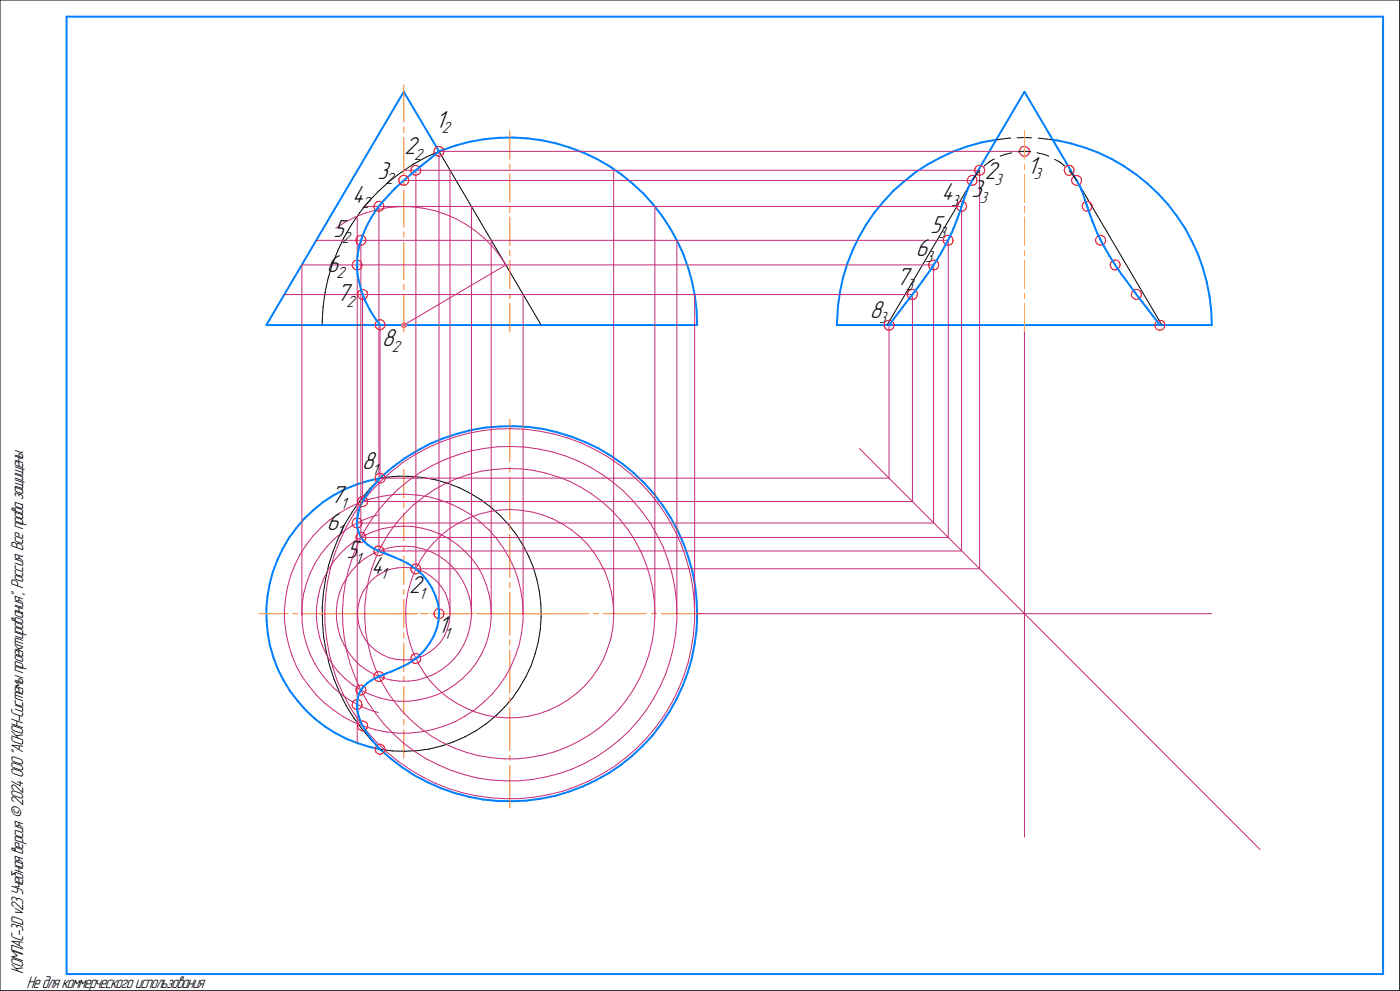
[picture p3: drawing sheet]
<svg xmlns="http://www.w3.org/2000/svg" width="420mm" height="297mm" viewBox="0 0 420 297" stroke-linecap="round" stroke-linejoin="round" font-family="sans-serif">
<defs><g id="words">
<g font-size="7.8">
<text x="130.7" y="38.3">1</text>
<text x="121.4" y="46.2">2</text>
<text x="113.2" y="53.5">3</text>
<text x="295.6" y="53.6">2</text>
<text x="308.4" y="52.1">1</text>
<text x="291.5" y="59">3</text>
<text x="105.7" y="60.7">4</text>
<text x="282.5" y="60.1">4</text>
<text x="100.1" y="71.1">5</text>
<text x="279.2" y="69.7">5</text>
<text x="274.9" y="76.9">6</text>
<text x="98.1" y="81.7">6</text>
<text x="269" y="85.3">7</text>
<text x="101.1" y="90.2">7</text>
<text x="261" y="95.2">8</text>
<text x="114.7" y="103.9">8</text>
<text x="108.7" y="140.7">8</text>
<text x="99.3" y="150.9">7</text>
<text x="98.1" y="159">6</text>
<text x="104.1" y="167.2">5</text>
<text x="111.3" y="172">4</text>
<text x="122.8" y="177.8">2</text>
<text x="131.4" y="189.9">1</text>
</g>
<g font-size="5.4">
<text x="7" y="292" transform="rotate(-90 7 292)">КОМПАС-3Dv23Учебнаяверсия©2024ООО&quot;АСКОН-Системыпроектирования&quot;, Россия. Всеправазащищены.</text>
<text x="8" y="296.3">Недлякоммерческогоиспользования</text>
</g>
<g font-size="5.1">
<text x="132.5" y="40">2</text>
<text x="124.3" y="47.9">2</text>
<text x="310.2" y="53.8">3</text>
<text x="115.7" y="55.3">2</text>
<text x="298.5" y="55.3">3</text>
<text x="108.6" y="62.5">2</text>
<text x="285.4" y="61.8">3</text>
<text x="294" y="60.8">3</text>
<text x="281.7" y="71.5">3</text>
<text x="102.6" y="72.9">2</text>
<text x="101" y="83.4">2</text>
<text x="277.7" y="78.6">3</text>
<text x="271.9" y="87">3</text>
<text x="104" y="91.9">2</text>
<text x="263.9" y="96.9">3</text>
<text x="117.6" y="105.6">2</text>
<text x="111.6" y="142.4">1</text>
<text x="102.2" y="152.6">1</text>
<text x="101" y="160.7">1</text>
<text x="106.5" y="169">1</text>
<text x="114.2" y="173.7">1</text>
<text x="125.7" y="179.6">1</text>
<text x="133.2" y="191.6">1</text>
</g>
</g></defs>
<g fill="none" stroke="#0080ff" stroke-width=".59">
<path d="M20 5v287zM20 5h395zM415 5v287zM121.2 27.5l10.5 17.9zM121.2 27.5l-41.3 70zM307.4 27.5l15.7 26.6zM307.4 27.5l-15.6 26.6zM115.3 59.9l-.8 1zM118.4 56.6l2.9-2.7zM118.4 56.6l-3.1 3.3zM121.3 53.9l2.1-1.7zM123.4 52.2l1.3-1.1z"/>
<path d="M124.7 51.1l.9-.7zM125.6 50.4l.6-.5zM126.2 49.9l.5-.5zM126.7 49.4l.5-.3zM127.2 49.1l.7-.6zM127.9 48.5l1.3-1zM129.2 47.5l2.5-2.1zM131.7 45.4l1-.4zM132.7 45l4.1-1.4zM136.8 43.6l4.2-1.1zM141 42.5l4.3-.8zM145.3 41.7l4.4-.4z"/>
<path d="M149.7 41.3l4.3-.1zM154 41.2l4.3 .3zM158.3 41.5l4.4 .6zM162.7 42.1l4.3 .9zM167 43l4.1 1.3zM171.1 44.3l4.1 1.5zM175.2 45.8l4 1.9zM179.2 47.7l3.8 2.2zM183 49.9l3.5 2.4zM186.5 52.3l3.4 2.8zM189.9 55.1l3.2 3zM193.1 58.1l2.9 3.2z"/>
<path d="M268.1 57.1l3.3-2.8zM268.1 57.1l-2.9 3.3zM271.4 54.3l3.4-2.7zM274.8 51.6l3.8-2.4zM278.6 49.2l3.8-2zM282.4 47.2l3.9-1.9zM286.3 45.3l4.1-1.4zM289.4 59.4l-.3 .6zM289.8 58.3l-.4 1.1zM290.4 43.9l4.2-1.2zM290.4 56.6l-.6 1.7zM291 55.5l-.6 1.1z"/>
<path d="M291 55.5h.1M291.1 55.2l-.1 .2zM291.3 54.9l-.2 .3zM291.7 54.2l-.4 .7zM291.7 54.2h.1M294.6 42.7l4.4-.8zM315.9 41.9l1.3 .2zM317.2 42.1l4.2 .9zM321.4 43l4.2 1.3zM323.1 54.1l.7 1.4zM323.8 55.5h.1M323.9 55.6l.1 .2z"/>
<path d="M324 55.8l.2 .3zM324.2 56.1l.2 .7zM324.4 56.8l.6 1.4zM325 58.2l.5 1.7zM325.5 59.9l.4 .8zM325.6 44.3l4.1 1.5zM329.7 45.8l3.9 1.9zM333.6 47.7l3.8 2.2zM337.4 49.9l3.6 2.4zM341 52.3l3.4 2.8zM344.4 55.1l3.2 3zM347.6 58.1l2.9 3.2z"/>
<path d="M107.2 79.7v.4zM107.3 76.8l-.1 2.9zM107.8 73.8l-.5 3zM108.3 72.2l-.5 1.6zM108.5 71.5l-.2 .7zM108.6 71l-.1 .5zM108.7 70.9l-.1 .1zM109.8 68.2l-1.1 2.7zM111.4 65.2l-1.6 3zM112.9 62.8l-1.5 2.4zM113.8 61.7l-.9 1.1zM114.2 61.2l-.4 .5z"/>
<path d="M114.5 60.9l-.3 .3zM196 61.3l2.7 3.5zM198.7 64.8l2.4 3.6zM201.1 68.4l2.1 3.8zM203.2 72.2l1.9 4zM205.1 76.2l1.4 4.1zM254.3 79.1l-1.3 4.1zM255.9 75l-1.6 4.1zM257.7 71.1l-1.8 3.9zM259.9 67.3l-2.2 3.8zM262.4 63.8l-2.5 3.5zM265.2 60.4l-2.8 3.4z"/>
<path d="M280 79.8l-.2 .2zM280.3 79.2l-.3 .6zM281 78.1l-.7 1.1zM282.4 75.9l-1.4 2.2zM284.7 71.5l-2.3 4.4zM284.9 71.2l-.2 .3zM285 71l-.1 .2zM285.2 70.7l-.2 .3zM285.5 70l-.3 .7zM286.1 68.6l-.6 1.4zM287.3 65.6l-1.2 3zM288.4 62.6l-1.1 3z"/>
<path d="M288.4 62.4v.2zM288.5 62.1l-.1 .3zM288.6 61.6l-.1 .5zM288.7 61.5l-.1 .1zM288.7 61.3v.2zM288.7 61.3h.1M288.8 61v.2zM288.9 60.9l-.1 .1zM289 60.5l-.1 .4zM289.1 60l-.1 .5zM325.9 60.7l.1 .4zM326 61.1l.1 .2z"/>
<path d="M326.1 61.3h.1M326.1 61.4v.2zM326.1 61.6h.1M326.1 61.6l.1 .3zM326.2 61.9l.2 .3zM326.4 62.2l.2 .5zM326.6 62.7h.1M326.6 62.8v.3zM326.6 63.1l.2 .5zM326.8 63.6l.4 .9zM327.2 64.5l.6 1.9zM327.8 66.4l1.6 3.7z"/>
<path d="M329.4 70.1l.6 1.3zM330 71.4l.1 .2zM330.1 71.6l.2 .4zM330.3 72l.3 .6zM330.6 72.6l.8 1.4zM331.4 74l1.5 2.7zM332.9 76.7l2.3 3.6zM350.5 61.3l2.6 3.5zM353.1 64.8l2.5 3.6zM355.6 68.4l2 3.8zM357.6 72.2l1.9 4zM359.5 76.2l1.4 4.1z"/>
<path d="M79.9 97.5h82.5zM107.2 80.1v.3zM107.2 80.4v.5zM107.2 80.9l.1 1.2zM107.3 82.1l.4 2.2zM107.7 84.3l.8 2.9zM108.5 87.2l1.1 2.9zM109.6 90.1l1.4 2.9zM111 93l1.8 2.8zM112.8 95.8l1.2 1.6zM162.4 97.5h46.8zM206.5 80.3l1.2 4.2z"/>
<path d="M207.7 84.5l.8 4.3zM208.5 88.8l.5 4.3zM209 93.1l.2 4.4zM251.1 97.5h112.5zM251.2 96.2l-.1 1.3zM251.5 91.9l-.3 4.3zM252.1 87.5l-.6 4.4zM253 83.2l-.9 4.3zM269.5 93.9l-2.7 3.6zM270.8 92.1l-1.3 1.8zM271.5 91.2l-.7 .9zM271.9 90.8l-.4 .4z"/>
<path d="M272.7 89.7l-.8 1.1zM273.2 89.1l-.5 .6zM274 88.1l-.8 1zM275.1 86.6l-1.1 1.5zM276.7 84.4l-1.6 2.2zM279.1 81l-2.4 3.4zM279.8 80l-.7 1zM335.2 80.3l.2 .2zM335.4 80.5l.3 .5zM335.7 81l.8 1.1zM336.5 82.1l1.5 2.1zM338 84.2l2.5 3.4z"/>
<path d="M340.5 87.6l1.3 1.7zM341.8 89.3l.7 .9zM342.5 90.2l.3 .4zM342.8 90.6l.8 1zM343.6 91.6l.5 .6zM344.1 92.2l.7 .9zM344.8 93.1l1.1 1.5zM345.9 94.6l1.7 2.2zM347.6 96.8l.5 .7zM360.9 80.3l1.2 4.2zM362.1 84.5l.9 4.3zM363 88.8l.5 4.3z"/>
<path d="M363.5 93.1l.1 4.4zM121.4 137.4l3.7-2.3zM125.1 135.1l3.8-2zM128.9 133.1l4.1-1.7zM133 131.4l4.2-1.4zM137.2 130l4.2-1.1zM141.4 128.9l4.2-.7zM145.6 128.2l4.4-.4zM150 127.8h4.3zM154.3 127.8l4.4 .2zM158.7 128l4.4 .6zM163.1 128.6l4.2 1z"/>
<path d="M167.3 129.6l4.1 1.3zM171.4 130.9l4.1 1.6zM175.5 132.5l4 1.9zM179.5 134.4l3.7 2.2zM183.2 136.6l3.7 2.5zM186.9 139.1l3.3 2.7zM88.9 158.3l-2.2 3zM91.4 155.4l2.7-2.5zM91.4 155.4l-2.5 2.9zM94.1 152.9l2.8-2.4zM96.9 150.5l3.2-2zM100.1 148.5l3.3-1.8z"/>
<path d="M103.4 146.7l3.4-1.4zM106.8 145.3l3.6-1.1zM107.2 156.1v.2zM107.2 156.3v.4zM107.2 156.7v.9zM107.2 157.6l.3 1.7zM107.3 155l-.1 1.1zM107.5 159.3l.7 1.6zM107.7 153l-.4 2zM108.6 150.7l-.9 2.3zM110.1 148.3l-1.5 2.4zM110.4 144.2l3.6-.9z"/>
<path d="M111.3 146.5l-1.2 1.8zM112.6 145l-1.3 1.5zM114 143.3l.6-.5zM114 143.3l-1.4 1.7zM114.6 142.8l3.3-2.8zM117.9 140l3.5-2.6zM190.2 141.8l3.2 3.1zM193.4 144.9l2.9 3.2zM196.3 148.1l2.6 3.5zM198.9 151.6l2.4 3.6zM201.3 155.2l2.1 3.9zM203.4 159.1l1.7 4z"/>
<path d="M80.3 178.7l-.4 3.8zM80.9 175l-.6 3.7zM81.9 171.4l-1 3.6zM83.2 167.9l-1.3 3.5zM84.8 164.5l-1.6 3.4zM86.7 161.3l-1.9 3.2zM108.2 160.9l.6 .9zM108.8 161.8h.1M108.9 161.9l.2 .2zM109.1 162.1l.3 .4zM109.4 162.5l.8 .7zM110.2 163.2l1.6 1.1z"/>
<path d="M111.8 164.3l1.7 .8zM113.5 165.1l1 .4zM114.5 165.5l.6 .2zM115.1 165.7l.5 .2zM115.6 165.9h.1M115.7 165.9l.1 .1zM115.8 166l.4 .2zM116.2 166.2l.9 .3zM117.1 166.5l1.4 .6zM118.5 167.1l1.8 .8zM120.3 167.9l2.2 1.1zM122.5 169l2.3 1.6z"/>
<path d="M124.8 170.6l.8 .6zM125.6 171.2l.2 .2zM125.8 171.4l.4 .4zM126.2 171.8l.7 .7zM126.9 172.5l1.4 1.7zM128.3 174.2l1.3 2.1zM129.6 176.3l1 2.3zM130.6 178.6l.8 2.2zM205.1 163.1l1.5 4zM206.6 167.1l1.2 4.3zM207.8 171.4l.8 4.3zM208.6 175.7l.4 4.3z"/>
<path d="M79.9 182.5l.1 3.7zM80 186.2l.3 3.7zM80.3 189.9l.7 3.6zM81 193.5l1 3.6zM82 197.1l1.4 3.6zM122.3 199.1l1.7-1.1zM124 198l.8-.6zM124.8 197.4l.4-.3zM125.4 196.9l-.2 .2zM125.7 196.6l-.3 .3zM127.5 194.8l-1.8 1.8zM128.9 192.8l-1.4 2z"/>
<path d="M130.2 190.6l-1.3 2.2zM131.1 188.4l-.9 2.2zM131.4 180.8l.3 2.3zM131.6 186.2l-.5 2.2zM131.7 185l-.1 1.2zM131.7 183.1v1zM131.7 184.1v.3zM131.7 184.4v.6zM207.6 197.4l-1.2 4.1zM208.4 193l-.8 4.4zM209 188.7l-.6 4.3zM209 180l.2 4.3z"/>
<path d="M209.2 184.3l-.2 4.4zM83.4 200.7l1.7 3.3zM85.1 204l1.9 3.2zM87 207.2l2.3 2.9zM89.3 210.1l2.5 2.8zM91.8 212.9l2.7 2.6zM94.5 215.5l3 2.3zM97.5 217.8l3.2 2zM100.7 219.8l3.3 1.7zM107.2 211.6v.5zM107.2 212.1v.2zM107.2 212.3v.4z"/>
<path d="M107.2 212.7l.2 .8zM107.3 209.7l-.1 1.9zM107.4 213.5l.4 1.6zM107.7 208.1l-.4 1.6zM107.8 215.1l.7 2.1zM108.2 207.1l-.5 1zM108.5 206.7l-.3 .4zM108.5 217.2l1.3 2.1zM108.6 206.4l-.1 .3zM108.7 206.3h.1M108.9 206.1l-.2 .2zM109.8 219.3l1.6 2.3z"/>
<path d="M110.1 204.9l1.6-1.1zM110.1 204.9l-1.2 1.2zM111.7 203.8l1.2-.6zM112.9 203.2l.9-.4zM113.8 202.8l.6-.3zM114.4 202.5l.5-.1zM114.9 202.4l.3-.2zM115.2 202.2l.3-.1zM115.5 202.1l.5-.3zM116 201.8l1.6-.5zM117.6 201.3l2.1-1zM119.7 200.3l2.6-1.2z"/>
<path d="M198.5 217l-2.7 3.5zM200.9 213.4l-2.4 3.6zM203 209.5l-2.1 3.9zM204.9 205.6l-1.9 3.9zM206.4 201.5l-1.5 4.1zM104 221.5l3.4 1.3zM107.4 222.8l3.6 1.1zM111 223.9l3 .7zM111.4 221.6l1.4 1.6zM112.8 223.2l1.2 1.4zM114 224.6l3.3 2.9zM117.3 227.5l3.5 2.6z"/>
<path d="M120.8 230.1l3.7 2.4zM124.5 232.5l3.9 2zM128.4 234.5l3.9 1.8zM132.3 236.3l4.1 1.4zM136.4 237.7l4.2 1.1zM140.6 238.8l4.3 .9zM144.9 239.7l4.4 .4zM162.3 239.4l4.3-.8zM166.6 238.6l4.2-1.3zM170.8 237.3l4-1.5zM174.8 235.8l4-1.9zM178.8 233.9l3.8-2.1z"/>
<path d="M182.6 231.8l3.7-2.4zM186.3 229.4l3.4-2.7zM189.7 226.7l3.2-3.1zM195.8 220.5l-2.9 3.1zM149.3 240.1l4.4 .1zM153.7 240.2l4.3-.2zM158 240l4.3-.6zM20 292h395z"/>
</g>
<g fill="none" stroke="#000" stroke-width=".3">
<path d="M0 0v297zM0 0h420zM420 0v297zM113.6 57.3l3.2-2.9zM113.6 57.3l-3 3.2zM116.8 54.4l3.5-2.7zM120.3 51.7l3.7-2.4zM124 49.3l3.8-2.1zM127.8 47.2l3.9-1.8zM131.7 45.4l30.7 52.1zM291.8 54.1l-25.6 43.4zM293.2 52l-1.4 2.1z"/>
<path d="M293.2 52l.8-.8zM295.3 49.8l1.5-1.2zM296.8 48.6l.1-.1zM296.9 48.5l.4-.2zM297.3 48.3l.6-.4zM297.9 47.9l.5-.2zM299 41.9l3.9-.5zM300.1 46.8l1.4-.5zM301.5 46.3l2.1-.5zM302.9 41.4h.4zM305.2 41.3l2-.1zM305.6 45.6l1-.2z"/>
<path d="M306.6 45.4h.9zM307.2 41.2l2.3 .1zM307.5 45.4h.3zM307.8 45.4h.4zM308.2 45.4l.9 .1zM309.1 45.5h.2zM311.2 45.8l2.2 .5zM311.6 41.4l4.3 .5zM313.4 46.3l1.3 .5zM316.5 47.8l1.4 .7zM317.9 48.5l.3 .2zM318.2 48.7l.1 .2z"/>
<path d="M318.3 48.9l.3 .1zM318.6 49l.6 .5zM319.2 49.5l.3 .3zM320.9 51.2l1 1.1zM321.9 52.3l1.2 1.8zM323.1 54.1l25.6 43.4zM99.7 79.2l-1.2 4.2zM101.3 75.2l-1.6 4zM103.2 71.2l-1.9 4zM105.4 67.5l-2.2 3.7zM107.9 63.8l-2.5 3.7zM110.6 60.5l-2.7 3.3z"/>
<path d="M96.7 96.4v1.1zM96.9 92l-.2 4.4zM97.5 87.7l-.6 4.3zM98.5 83.4l-1 4.3zM103.5 157.1l-1.9 4zM105.7 153.4l-2.2 3.7zM108.2 149.9l-2.5 3.5zM111 146.5l-2.8 3.4zM114 143.3l-3 3.2zM114 143.3l1.9-.2zM115.9 143.1l3.7-.4zM119.6 142.7l3.8 .1z"/>
<path d="M123.4 142.8l3.7 .4zM127.1 143.2l3.6 .6zM130.7 143.8l3.7 1.1zM134.4 144.9l3.4 1.3zM137.8 146.2l3.3 1.7zM141.1 147.9l3.3 2zM144.4 149.9l2.9 2.2zM147.3 152.1l2.8 2.5zM150.1 154.6l2.6 2.7zM152.7 157.3l2.2 3zM97 177.9l-.3 4.3zM97.7 173.6l-.7 4.3z"/>
<path d="M98.6 169.3l-.9 4.3zM100 165.2l-1.4 4.1zM101.6 161.1l-1.6 4.1zM154.9 160.3l2.1 3.2zM157 163.5l1.7 3.3zM158.7 166.8l1.4 3.5zM160.1 170.3l1 3.5zM161.1 173.8l.8 3.7zM161.9 177.5l.4 3.7zM96.7 182.2l.1 4.4zM96.8 186.6l.3 4.3zM97.1 190.9l.8 4.3z"/>
<path d="M97.9 195.2l1 4.3zM98.9 199.5l1.3 4.1zM159.4 199.5l-1.6 3.4zM160.6 195.9l-1.2 3.6zM161.5 192.4l-.9 3.5zM162.1 188.6l-.6 3.8zM162.3 181.2l.1 3.7zM162.4 184.9l-.3 3.7zM100.2 203.6l1.7 4.1zM101.9 207.7l2 3.9zM103.9 211.6l2.3 3.6zM106.2 215.2l2.6 3.6z"/>
<path d="M108.8 218.8l2.8 3.3zM142.7 219.1l3.2-2.1zM145.9 217l2.9-2.4zM148.8 214.6l2.6-2.6zM153.8 209.2l-2.4 2.8zM156 206.1l-2.2 3.1zM157.8 202.9l-1.8 3.2zM111.6 222.1l2.4 2.5zM114 224.6l3.8 .5zM117.8 225.1l3.7 .1zM121.5 225.2l3.7-.2zM125.2 225l3.7-.5z"/>
<path d="M128.9 224.5l3.7-.9zM132.6 223.6l3.5-1.2zM136.1 222.4l3.4-1.5zM139.5 220.9l3.2-1.8zM0 297h420z"/>
</g>
<g fill="none" stroke="#ff8000" stroke-width=".3">
<path d="M121.2 38.1v1.6zM121.2 25.5v11.1zM153 39.2v8.5zM307.4 39.2v8.5zM121.2 56.9v11.2zM121.2 53.8v1.7zM121.2 41.2v11.1zM153 49.2v1.5zM153 52.2v8.4zM307.4 49.2v1.5zM307.4 52.2v8.4zM121.2 72.6v11.1z"/>
<path d="M121.2 69.5v1.6zM153 78.1v8.4zM153 75.1v1.5zM153 69.3v4.3zM153 62.1v1.6zM153 65.1v4.2zM307.4 78.1v8.4zM307.4 75.1v1.5zM307.4 69.3v4.3zM307.4 62.1v1.6zM307.4 65.1v4.2zM121.2 88.4v11.1z"/>
<path d="M121.2 85.3v1.6zM153 91v8.5zM153 88.1v1.4zM307.4 91v8.5zM307.4 88.1v1.4zM153 125.7v12.8zM121.2 140.7v8.6zM121.2 150.7v1.5zM121.2 153.8v8.4zM153 140v1.6zM153 143v12.8zM153 157.3v1.5z"/>
<path d="M121.2 163.7v1.6zM121.2 166.7v8.6zM121.2 176.7v1.5zM121.2 179.7v4.3zM153 160.3v12.8zM153 174.6v1.5zM153 177.6v6.4zM77.9 184h8.5zM87.9 184h1.5zM90.9 184h8.5zM94.7 184h12.8zM100.9 184h1.5z"/>
<path d="M103.9 184h8.5zM109 184h1.5zM112 184h12.8zM114 184h1.4zM116.9 184h4.3zM121.2 192.7v8.6zM121.2 189.7v1.6zM121.2 184v4.2zM121.2 184h4.2zM126.2 184h1.6zM126.9 184h1.5zM129.3 184h12.8z"/>
<path d="M130 184h8.4zM140 184h1.4zM142.9 184h8.5zM143.6 184h1.4zM146.6 184h6.4zM152.9 184h1.5zM153 194.9v12.8zM153 191.9v1.5zM153 184v6.4zM153 184h6.3zM156 184h8.4zM160.9 184h1.4z"/>
<path d="M163.8 184h12.8zM178.1 184h1.6zM181.1 184h12.8zM195.4 184h1.5zM198.5 184h12.7zM121.2 218.8v8.4zM121.2 215.7v1.6zM121.2 205.7v8.5zM121.2 202.8v1.4zM153 212.2v12.8zM153 209.1v1.6zM153 229.4v12.8z"/>
<path d="M153 226.5v1.4z"/>
</g>
<g fill="none" stroke="#f00" stroke-width=".3">
<path d="M119.7 53.7v.7zM119.7 54.4l.3 .6zM120 55l.6 .5zM120.1 53.1l.5-.4zM120.1 53.1l-.4 .6zM120.6 55.5h.6zM120.6 52.7l.8-.1zM121.2 55.5l.7-.1zM121.4 52.6l.6 .2zM122 52.8l.5 .6zM122.4 54.9l-.5 .5zM122.5 53.4l.2 .7z"/>
<path d="M122.7 54.2l-.3 .7zM122.7 54.2h.1M123.3 51.4l.3 .6zM123.4 50.6l-.1 .8zM123.6 52l.5 .4zM123.7 50l.6-.4zM123.7 50l-.3 .6zM124.1 52.4l.7 .2zM124.3 49.6h.7zM124.8 52.6l.7-.3zM125 49.6l.6 .3zM125.5 52.3l.6-.4z"/>
<path d="M125.6 49.9l.5 .5zM126.1 50.4l.1 .7zM126.2 51.2l-.1 .7zM126.2 51.1v.1zM130.2 45.6l.4 .7zM130.3 45l-.1 .6zM130.6 46.3l.5 .4zM130.6 44.4l.6-.5zM130.6 44.4l-.3 .6zM131.1 46.7l.7 .2zM131.2 43.9h.7zM131.8 46.9l.7-.2z"/>
<path d="M131.9 43.9l.7 .3zM132.5 46.7l.5-.5zM132.6 44.2l.5 .5zM133.1 44.7l.2 .7zM133.2 45.6l-.2 .6zM133.3 45.4l-.1 .2zM290.2 54.4l.4 .6zM290.3 53.7l-.1 .7zM290.6 55l.5 .5zM290.7 53.1l.6-.4zM290.7 53.1l-.4 .6zM291.1 55.5h.7z"/>
<path d="M291.3 52.7l.6-.1zM291.8 55.5l.7-.1zM291.9 52.6l.7 .2zM292.5 50.6v.8zM292.5 51.4l.3 .6zM292.5 55.4l.5-.5zM292.6 52.8l.4 .6zM292.8 52l.6 .4zM292.9 50l.6-.4zM292.9 50l-.4 .6zM293 53.4l.2 .7zM293.2 54.2l-.2 .7z"/>
<path d="M293.2 54.2h.1M293.4 52.4l.6 .2zM293.5 49.6h.7zM294 52.6l.7-.3zM294.2 49.6l.7 .3zM294.7 52.3l.5-.4zM294.9 49.9l.4 .5zM295.3 50.4l.2 .7zM295.5 51.2l-.3 .7zM295.5 51.1v.1zM305.9 45.6l.3 .7zM306 45l-.1 .6z"/>
<path d="M306.2 46.3l.6 .4zM306.3 44.4l.6-.5zM306.3 44.4l-.3 .6zM306.8 46.7l.7 .2zM306.9 43.9h.7zM307.5 46.9l.7-.2zM307.6 43.9l.7 .3zM308.2 46.7l.5-.5zM308.3 44.2l.5 .5zM308.8 44.7l.1 .7zM308.9 45.6l-.2 .6zM308.9 45.4v.2z"/>
<path d="M319.4 51.1l.1 .6zM319.4 51h.1M319.5 51.7l.5 .6zM319.5 50.3l.6-.5zM319.5 50.3l-.1 .7zM320 52.3l.6 .3zM320.1 49.8l.7-.3zM320.6 52.6l.7-.1zM320.8 49.5l.7 .2zM321.3 52.5l.6-.4zM321.5 49.7l.5 .4zM321.6 54.1l.1 .7z"/>
<path d="M321.6 53.9v.2zM321.7 54.8l.5 .5zM321.8 53.3l-.2 .6zM322 50.1l.3 .7zM322.2 51.5l-.3 .6zM322.2 55.3l.6 .2zM322.3 50.8l-.1 .7zM322.3 52.7l.7-.1zM322.3 52.7l-.5 .6zM322.8 55.5h.8zM323 52.6l.7 .1zM323.6 55.5l.6-.4z"/>
<path d="M323.7 52.7l.6 .5zM324.3 53.2l.2 .6zM324.5 54.5l-.3 .6zM324.5 53.8v.7zM105.7 79.8l.3 .5zM105.7 79v.8zM106.1 78.4l.6-.3zM106.1 78.4l-.4 .6zM106.7 78.1l.7-.1zM106.8 71.6v.7zM106.8 72.3l.3 .7zM107.1 73l.6 .4z"/>
<path d="M107.3 71l.6-.4zM107.3 71l-.5 .6zM107.4 78l.6 .2zM107.7 73.4l.7 .1zM107.9 70.6l.6-.1zM108 78.2l.5 .5zM108.4 73.5l.7-.2zM108.5 78.7l.1 .7zM108.5 70.5l.7 .3zM108.6 79.6l-.1 .7zM108.6 79.4v.2zM109.2 70.8l.4 .6z"/>
<path d="M109.6 72.8l-.5 .5zM109.6 71.4l.2 .7zM109.8 72.1l-.2 .7zM109.8 72.1h.1M112.2 62.1l.3 .7zM112.3 61.5l-.1 .6zM112.5 62.8l.6 .4zM112.6 60.9l.6-.4zM112.6 60.9l-.3 .6zM113.1 63.2l.7 .1zM113.2 60.5l.7-.1zM113.8 63.3l.7-.1z"/>
<path d="M113.9 60.4l.7 .2zM114.6 60.6l.5 .6zM115 62.7l-.5 .5zM115.1 61.2l.1 .7zM115.2 62l-.2 .7zM115.2 62h.1M278.7 79v.8zM278.7 79.8l.3 .5zM279.1 78.4l.6-.3zM279.1 78.4l-.4 .6zM279.7 78.1l.7-.1zM280.4 78l.7 .2z"/>
<path d="M281.1 78.2l.4 .5zM281.5 78.7l.2 .7zM281.7 79.6l-.3 .7zM281.7 79.4v.2zM283 72.3l.4 .7zM283.1 71.6l-.1 .7zM283.4 73l.5 .4zM283.5 71l.6-.4zM283.5 71l-.4 .6zM283.9 73.4l.7 .1zM284.1 70.6l.6-.1zM284.6 73.5l.7-.2z"/>
<path d="M284.7 70.5l.7 .3zM285.3 73.3l.5-.5zM285.4 70.8l.4 .6zM285.8 71.4l.2 .7zM286 72.1l-.2 .7zM286 72.1h.1M287.1 61.5v.6zM287.1 62.1l.3 .7zM287.4 62.8l.6 .4zM287.5 60.9l.6-.4zM287.5 60.9l-.4 .6zM288 63.2l.6 .1z"/>
<path d="M288.1 60.5l.7-.1zM288.6 63.3l.7-.1zM288.8 60.4l.7 .2zM289.3 63.2l.5-.5zM289.5 60.6l.4 .6zM289.9 61.2l.2 .7zM290.1 62l-.3 .7zM290.1 62h.1M324.8 61.9l.2 .7zM324.8 61.7v.2zM325 62.6l.4 .5zM325 61l.5-.5z"/>
<path d="M325 61l-.2 .7zM325.4 63.1l.7 .2zM325.5 60.5l.6-.1zM326.1 63.3l.6-.1zM326.1 60.4l.8 .1zM326.7 63.2l.6-.3zM326.9 60.5l.5 .5zM327.4 61l.3 .6zM327.7 62.3l-.4 .6zM327.7 61.6v.7zM328.8 72.1l.1 .6zM328.8 71.9v.2z"/>
<path d="M328.9 72.7l.5 .5zM329 71.2l-.2 .7zM329.4 73.2l.7 .3zM329.5 70.7l.7-.2zM329.5 70.7l-.5 .5zM330.1 73.5l.7-.1zM330.2 70.5l.7 .2zM330.8 73.4l.6-.3zM330.9 70.7l.6 .4zM331.5 71.1l.2 .6zM331.7 72.5l-.3 .6zM331.7 71.7v.8z"/>
<path d="M333.2 79.4l.1 .7zM333.2 79.3h.1M333.3 78.7l-.1 .6zM333.8 78.1l.7-.1zM333.8 78.1l-.5 .6zM334.5 78l.8 .1zM335.3 78.1l.5 .4zM335.8 78.5l.3 .7zM336 79.8l-.3 .6zM336.1 79.2l-.1 .6zM106 80.3l.5 .5zM106.5 80.8l.7 .1z"/>
<path d="M107.2 80.9l.7-.1zM107.4 87.9v.7zM107.4 88.6l.2 .6zM107.6 89.2l.6 .5zM107.7 87.2l.6-.3zM107.7 87.2l-.3 .7zM107.9 80.8l.6-.5zM108.2 89.7h.7zM108.3 86.9l.8-.1zM108.9 89.7l.7-.1zM109.1 86.8l.5 .2zM109.6 89.6l.5-.5z"/>
<path d="M109.6 87l.6 .5zM110.2 87.5l.1 .8zM110.3 88.4l-.2 .7zM110.3 88.4h.1M112.6 96.9v.7zM112.6 97.6l.3 .7zM112.9 98.3l.6 .4zM112.9 96.4l.6-.5zM112.9 96.4l-.3 .5zM113.5 98.7l.6 .2zM113.5 95.9l.8-.1zM114.1 98.9l.7-.3z"/>
<path d="M114.3 95.8l.6 .3zM114.8 98.6l.5-.5zM114.9 96.1l.5 .6zM115.4 96.7l.2 .7zM115.6 97.5l-.3 .6zM115.6 97.5h.1M265.3 97v.8zM265.3 97.8l.3 .6zM265.6 98.4l.6 .5zM265.7 96.4l.6-.3zM265.7 96.4l-.4 .6zM266.2 98.9l.7 .1z"/>
<path d="M266.3 96.1l.7-.1zM266.9 99l.6-.2zM267 96l.6 .3zM267.5 98.8l.6-.5zM267.6 96.3l.5 .5zM268.1 96.8l.2 .7zM268.3 97.6l-.2 .7zM268.3 97.5v.1zM272.3 88.6l.3 .6zM272.4 87.9l-.1 .7zM272.6 89.2l.5 .5zM272.7 87.2l.6-.3z"/>
<path d="M272.7 87.2l-.3 .7zM273.1 89.7h.8zM273.3 86.9l.7-.1zM273.9 89.7l.7-.1zM274 86.8l.7 .2zM274.7 87l.5 .5zM275.1 89.1l-.5 .5zM275.2 87.5l.1 .8zM275.3 88.4l-.2 .7zM275.3 88.4h.1M279 80.3l.6 .5zM279.6 80.8l.6 .1z"/>
<path d="M280.2 80.9l.7-.1zM280.9 80.8l.5-.5zM333.3 80.1l.5 .6zM333.8 80.7l.6 .2zM334.4 80.9h.7zM335.1 80.9l.6-.5zM339.5 88.3l.2 .7zM339.5 88.1v.2zM339.7 89l.5 .5zM339.8 87.5l-.3 .6zM340.2 89.5l.6 .2zM340.3 87l.7-.2z"/>
<path d="M340.3 87l-.5 .5zM340.8 89.7h.7zM341 86.8l.6 .1zM341.5 89.7l.6-.4zM341.6 86.9l.6 .5zM342.2 87.4l.3 .6zM342.5 88.6l-.4 .7zM342.5 88v.6zM346.5 97.5l.2 .6zM346.5 97.4h.1M346.7 98.1l.4 .6zM346.8 96.7l.5-.5z"/>
<path d="M346.8 96.7l-.3 .7zM347.1 98.7l.7 .3zM347.3 96.2l.7-.2zM347.8 99l.8-.1zM348 96l.7 .1zM348.6 98.9l.6-.3zM348.7 96.1l.5 .4zM349.2 96.5l.3 .7zM349.5 97.9l-.3 .7zM349.5 97.2v.7zM105.7 157.1l.3 .6zM105.7 156.4v.7z"/>
<path d="M106 157.7l.5 .5zM106.1 155.7l.6-.3zM106.1 155.7l-.4 .7zM106.5 158.2h.7zM106.7 155.4l.7-.1zM107.2 158.2l.7-.1zM107.4 155.3l.6 .2zM107.4 149.9v.7zM107.4 150.6l.2 .7zM107.6 151.3l.6 .4zM107.7 149.4l.6-.5zM107.7 149.4l-.3 .5z"/>
<path d="M107.9 158.1l.6-.5zM107.9 159.7l.6-.1zM108 155.5l.5 .5zM108.2 151.7l.7 .2zM108.3 148.9h.8zM108.5 156l.1 .8zM108.5 159.6l.7 .3zM108.6 156.9l-.1 .7zM108.6 156.9h.1M108.9 151.9l.7-.3zM109.1 148.9l.5 .3zM109.2 159.9l.4 .5z"/>
<path d="M109.6 151.6l.5-.4zM109.6 149.2l.6 .5zM110.2 149.7l.1 .7zM110.3 150.5l-.2 .7zM110.3 150.4v.1zM112.6 142.9v.8zM112.6 143.7l.3 .6zM112.9 144.3l.6 .4zM112.9 142.3l.6-.4zM112.9 142.3l-.3 .6zM113.5 144.7l.6 .2zM113.5 141.9h.8z"/>
<path d="M114.1 144.9l.7-.3zM114.3 141.9l.6 .3zM114.8 144.6l.5-.4zM114.9 142.2l.5 .5zM115.4 142.7l.2 .6zM115.6 143.5l-.3 .7zM115.6 143.3v.2zM106.8 160.7v.7zM106.8 161.4l.3 .7zM107.1 162.1l.6 .4zM107.3 160.1l.6-.4zM107.3 160.1l-.5 .6z"/>
<path d="M107.7 162.5l.7 .1zM108.4 162.6l.7-.2zM109.6 161.9l-.5 .5zM109.6 160.4l.2 .7zM109.8 161.2l-.2 .7zM109.8 161.2h.1M112.2 165.4l.3 .7zM112.3 164.8l-.1 .6zM112.5 166.1l.6 .4zM112.6 164.1l.6-.4zM112.6 164.1l-.3 .7zM113.1 166.5l.7 .1z"/>
<path d="M113.2 163.7h.7zM113.8 166.6l.7-.1zM113.9 163.7l.7 .2zM114.5 166.5l.5-.6zM114.6 163.9l.5 .6zM115.1 164.5l.1 .7zM115.2 165.3l-.2 .6zM115.2 165.3h.1M123.3 170.9l.3 .5zM123.4 170.2l-.1 .7zM123.6 171.4l.5 .6zM123.7 169.5l.6-.3z"/>
<path d="M123.7 169.5l-.3 .7zM124.1 172h.7zM124.3 169.2l.7-.1zM124.8 172l.7-.1zM125 169.1l.6 .2zM125.5 171.9l.6-.5zM125.6 169.3l.5 .5zM126.1 169.8l.1 .7zM126.2 170.7l-.1 .7zM126.2 170.5v.2zM123.3 197.7l.3 .7zM123.4 197l-.1 .7z"/>
<path d="M123.6 198.4l.5 .4zM123.7 196.3l.6-.3zM123.7 196.3l-.3 .7zM124.1 198.8l.7 .1zM124.3 196l.7-.1zM124.8 198.9l.7-.2zM125 195.9l.6 .3zM125.5 198.7l.6-.5zM125.6 196.2l.5 .6zM126.1 196.8l.1 .6zM126.2 197.5l-.1 .7zM126.2 197.5h.1"/>
<path d="M130.2 184.2l.4 .7zM130.3 183.6l-.1 .6zM130.6 184.9l.5 .4zM130.6 183l.6-.5zM130.6 183l-.3 .6zM131.1 185.3l.7 .2zM131.2 182.5h.7zM131.8 185.5l.7-.2zM131.9 182.5l.7 .3zM132.5 185.3l.5-.5zM132.6 182.8l.5 .5zM133.1 183.3l.2 .7z"/>
<path d="M133.2 184.1l-.2 .7zM133.3 184l-.1 .1zM105.7 211.5l.3 .7zM105.7 210.8v.7zM106 212.2l.5 .4zM106.1 210.1l.6-.3zM106.1 210.1l-.4 .7zM106.5 212.6l.7 .1zM106.7 209.8l.7-.1zM106.8 206.4v.8zM106.8 207.2l.3 .6zM107.1 207.8l.6 .4z"/>
<path d="M107.2 212.7l.7-.2zM107.3 205.8l.6-.3zM107.3 205.8l-.5 .6zM107.4 209.7l.6 .3zM107.4 217.2v.6zM107.4 217.8l.2 .7zM107.6 218.5l.6 .4zM107.7 216.6l.6-.4zM107.7 216.6l-.3 .6zM107.7 208.2l.7 .2zM107.9 212.5l.6-.5zM107.9 205.5l.6-.1z"/>
<path d="M108 210l.5 .5zM108.2 218.9l.7 .2zM108.3 216.2h.8zM108.4 208.4l.7-.2zM108.5 210.5l.1 .7zM108.5 205.4l.7 .3zM108.6 211.3l-.1 .7zM108.6 211.3h.1M108.9 219.1l.7-.2zM109.1 216.2l.5 .2zM109.1 208.2l.5-.5zM109.2 205.7l.4 .5z"/>
<path d="M109.6 218.9l.5-.5zM109.6 216.4l.6 .5zM109.6 206.2l.2 .6zM109.8 207l-.2 .7zM109.8 206.8v.2zM110.2 216.9l.1 .7zM110.3 217.8l-.2 .6zM110.3 217.6v.2zM112.2 203.1l.3 .6zM112.3 202.4l-.1 .7zM112.5 203.7l.6 .5zM112.6 201.8l.6-.4z"/>
<path d="M112.6 201.8l-.3 .6zM113.1 204.2l.7 .1zM113.2 201.4l.7-.1zM113.8 204.3l.7-.2zM113.9 201.3l.7 .3zM114.6 201.6l.5 .5zM115 203.6l-.5 .5zM115.1 202.1l.1 .7zM115.2 202.9l-.2 .7zM115.2 202.8v.1zM112.6 224.2v.7zM112.6 224.9l.3 .7z"/>
<path d="M112.9 225.6l.6 .4zM112.9 223.6l.6-.4zM112.9 223.6l-.3 .6zM113.5 226l.6 .1zM113.5 223.2l.8-.1zM114.1 226.1l.7-.2zM114.3 223.1l.6 .3zM114.9 223.4l.5 .5zM115.3 225.4l-.5 .5zM115.4 223.9l.2 .7zM115.6 224.8l-.3 .6zM115.6 224.6v.2z"/>
</g>
<g fill="none" stroke="#c52b79" stroke-width=".3">
<path d="M121.2 51.1h62.9zM121.2 54.1h170.6zM124.8 51.1v119.4zM131.7 45.4v138.6zM131.7 45.4h175.7zM135 51.1v132.9zM184.1 51.1v132.9zM184.1 51.1h109.9zM294 51.1v119.4zM90.6 79.4h61.2zM90.6 79.4v105zM94.9 72.1h108.2z"/>
<path d="M100.8 68.4l2.6-1.7zM103.4 66.7l3.1-1.6zM106.5 65.1l3.2-1.3zM107.2 64.9v157.9zM108.3 72.1v89zM109.4 61.9h87.1zM109.7 63.8l3.3-.9zM113 62.9l3.4-.7zM113.7 61.9v103.3zM116.4 62.2l3.5-.2zM119.9 62h3.5zM123.4 62l3.4 .4z"/>
<path d="M126.8 62.4l3.4 .7zM130.2 63.1l3.3 1.1zM133.5 64.2l3.2 1.3zM136.7 65.5l3.1 1.7zM139.8 67.2l2.8 2zM141.5 61.9v122.1zM142.6 69.2l2.7 2.2zM145.3 71.4l2.4 2.4zM147.4 72.1v111.9zM147.7 73.8l2.2 2.7zM149.9 76.5l1.9 2.9zM151.8 79.4h128.4z"/>
<path d="M196.5 61.9v122zM196.5 61.9h92zM203.1 72.1v111.9zM203.1 72.1h81.5zM280.2 79.4v77.4zM284.6 72.1v89zM288.5 61.9v103.3zM307.4 61.9h.1M85.3 88.3h123.1zM108.8 88.3v62.1zM114 97.4v45.9zM121.2 97.5l30.6-18.1z"/>
<path d="M157 88.3v95.7zM208.4 88.3v95.9zM208.4 88.3h65.4zM266.8 97.5v45.8zM273.8 88.3v62.1zM307.4 97.5v86.5zM120.8 138.7l3.7-2.4zM124.5 136.3l3.8-2zM128.3 134.3l3.9-1.8zM129.6 139.6l3.7-1.8zM132.2 132.5l4.1-1.4zM133.3 137.8l3.9-1.4z"/>
<path d="M136.3 131.1l4.2-1.2zM137.2 136.4l3.9-1.2zM140.5 129.9l4.3-.8zM141.1 135.2l4.1-.7zM144.8 129.1l4.3-.5zM145.2 134.5l4.1-.6zM149.1 128.6l4.3-.1zM149.3 133.9h4.1zM153.4 128.5l4.3 .2zM153.4 133.9l4.2 .1zM157.6 134l4 .6zM157.7 128.7l4.4 .6z"/>
<path d="M161.6 134.6l4.1 .9zM162.1 129.3l4.2 .8zM165.7 135.5l3.9 1.2zM166.3 130.1l4.1 1.2zM169.6 136.7l3.8 1.5zM170.4 131.3l4.1 1.5zM173.4 138.2l3.7 1.8zM174.5 132.8l3.9 1.9zM178.4 134.7l3.8 2.1zM182.2 136.8l3.6 2.5zM185.8 139.3l3.3 2.7zM257.9 134.5l49.5 49.5z"/>
<path d="M96.4 158.1l2.7-2.3zM96.4 158.1l-2.4 2.5zM99.1 155.8l2.8-2zM101.9 153.8l3-1.7zM103 159.4l2.6-1.8zM103.9 158.1l-1.9 4zM104.9 152.1l3.2-1.5zM105.6 157.6l2.9-1.5zM106 154.3l-2.1 3.8zM107.2 156.8h173zM108.1 150.6l3.3-1.1zM108.5 156.1l2.9-1.2z"/>
<path d="M108.5 150.8l-2.5 3.5zM108.8 150.4h165zM109.2 159.4l-1.8 3.7zM111.3 147.4l-2.8 3.4zM111.4 154.9l2.1-.6zM111.4 149.5l3.4-.7zM111.4 155.9l-2.2 3.5zM111.9 159.4l2.8-.9zM113.9 152.6l-2.5 3.3zM114 143.3h152.8zM114.2 144.3l3.2-2.9zM114.2 144.3l-2.9 3.1z"/>
<path d="M114.7 158.5l3-.5zM114.8 148.8l3.4-.5zM116.6 149.5l-2.7 3.1zM117.4 141.4l3.4-2.7zM117.7 158l2.9-.3zM118.2 148.3l3.6-.1zM118.9 156.9l-2.3 3.1zM119.5 146.6l3.2-2.6zM119.5 146.6l-2.9 2.9zM120.6 157.7l3 .1zM121.4 154l-2.5 2.9zM121.8 148.2l3.4 .2z"/>
<path d="M122.7 144l3.4-2.4zM123.6 157.8l3 .5zM124.1 151.3l3.1-2.4zM124.1 151.3l-2.7 2.7zM125.2 148.4l3.4 .5zM126.1 141.6l3.5-2zM126.6 158.3l2.9 .8zM127.2 148.9l3.1-2.1zM128.6 148.9l3.4 1zM129.5 159.1l2.7 1.1zM130.3 146.8l3.4-1.9zM132 149.9l3.2 1.1z"/>
<path d="M133.7 144.9l3.5-1.5zM134.9 158.5l2.8-1.7zM135.2 151l3.1 1.6zM137.2 143.4l3.7-1.2zM137.7 156.8l2.8-1.4zM138.3 152.6l3.1 1.7zM140.5 155.4l3.1-1.2zM140.9 142.2l3.7-1zM141.4 154.3l2.7 2.2zM143.6 154.2l3.1-.8zM144.1 156.5l2.6 2.3zM144.6 141.2l3.8-.5z"/>
<path d="M146.7 153.4l3.2-.5zM146.7 158.8l2.3 2.7zM148.4 140.7l3.8-.2zM149.9 152.9l3.3-.2zM152.2 140.5h3.8zM153.2 152.7l3.3 .3zM156 140.5l3.9 .5zM156.5 153l3.2 .5zM159.7 153.5l3.1 .8zM159.9 141l3.8 .8zM162.8 154.3l3.1 1.2zM163.7 141.8l3.6 1.1z"/>
<path d="M165.9 155.5l2.8 1.6zM167.3 142.9l3.6 1.4zM168.7 157.1l2.7 1.7zM170.9 144.3l3.4 1.7zM171.4 158.8l2.6 2.1zM174.3 146l3.2 2.1zM177.1 140l3.5 2.2zM177.5 148.1l3.1 2.3zM180.6 150.4l2.9 2.5zM180.6 142.2l3.4 2.4zM183.5 152.9l2.6 2.9zM184 144.6l3.1 2.6z"/>
<path d="M186.1 155.8l2.4 2.9zM187.1 147.2l2.9 3zM188.5 158.7l2 3.3zM189.1 142l3.3 2.9zM190 150.2l2.6 3.1zM192.4 144.9l2.8 3.2zM192.6 153.3l2.5 3.4zM195.1 156.7l2 3.6zM195.2 148.1l2.8 3.5zM198 151.6l2.3 3.5zM200.3 155.1l2.1 3.8zM202.4 158.9l1.9 4z"/>
<path d="M85.7 179.4l-.4 3.5zM86.3 176l-.6 3.4zM87.2 172.6l-.9 3.4zM88.5 169.4l-1.3 3.2zM90 166.3l-1.5 3.1zM91.1 178.1l-.4 3.1zM91.9 163.4l-1.9 2.9zM91.9 174.9l-.8 3.2zM93 171.9l-1.1 3zM94 160.6l-2.1 2.8zM94.5 169l-1.5 2.9zM95.4 179.1l-.4 2.9z"/>
<path d="M96.1 176.2l-.7 2.9zM96.2 166.3l-1.7 2.7zM97.2 173.4l-1.1 2.8zM97.7 178.7l-.2 4.3zM98.2 163.7l-2 2.6zM98.3 174.4l-.6 4.3zM98.6 170.8l-1.4 2.6zM99.2 170.2l-.9 4.2zM100.2 168.2l-1.6 2.6zM100.4 161.5l-2.2 2.2zM100.4 161.5l2.6-2.1zM100.4 166l-1.2 4.2z"/>
<path d="M101.8 178.1l-.6 2.5zM102 162.1l-1.6 3.9zM102.1 165.9l2.1-2zM102.1 165.9l-1.9 2.3zM102.7 175.6l-.9 2.5zM103 178.9l-.2 4.1zM103.6 174.8l-.6 4.1zM104 173.3l-1.3 2.3zM104.2 163.9l2.4-1.8zM104.6 170.9l-1 3.9zM105.5 171.2l-1.5 2.1zM105.8 166.9l-1.2 4z"/>
<path d="M106.6 162.1l2.6-1.5zM107.3 169.2l2-1.6zM107.3 169.2l-1.8 2zM107.4 163.1l-1.6 3.8zM108 179.5l-.5 2zM108.3 161.1h176.3zM108.9 177.5l-.9 2zM109.2 160.6l2.7-1.2zM109.3 167.6l2.2-1.4zM109.9 177.8l-.4 3.8zM110.1 175.7l-1.2 1.8zM110.6 174l-.7 3.8z"/>
<path d="M111.5 174l1.6-1.4zM111.5 174l-1.4 1.7zM111.5 166.2l2.4-1.1zM111.6 170.3l-1 3.7zM112.9 166.7l-1.3 3.6zM113.1 172.6l1.9-1.1zM113.7 165.2h174.8zM113.9 165.1l2.4-.8zM114.6 163.3l-1.7 3.4zM115 171.5l2-.8zM116.3 164.3l2.7-.5zM116.6 160l-2 3.3z"/>
<path d="M117 170.7l2.1-.4zM119 163.8l2.6-.1zM119.1 170.3l2.2-.2zM121.3 170.1l2.1 .2zM121.6 163.7l2.6 .2zM122.5 177l-.6 3.3zM123.4 173.9l-.9 3.1zM123.4 170.3l2.2 .5zM124.2 163.9l2.5 .6zM124.6 170.9l-1.2 3zM124.8 170.5h169.2zM125.6 170.8l2 .8z"/>
<path d="M126.2 168l-1.6 2.9zM126.7 164.5l2.5 .9zM127.6 171.6l1.8 1.2zM127.9 165.3l-1.7 2.7zM129.2 165.4l2.4 1.1zM129.4 172.8l1.7 1.4zM130 162.8l-2.1 2.5zM131.1 174.2l1.3 1.7zM131.6 166.5l2.1 1.6zM132.2 160.2l2.7 1.4zM132.3 160.5l2.6-2zM132.3 160.5l-2.3 2.3z"/>
<path d="M132.4 175.9l1.2 1.8zM133.6 177.7l.8 2zM133.7 168.1l1.9 1.7zM134.4 179.7l.5 2.2zM134.9 161.6l2.4 1.7zM135.6 169.8l1.7 2zM137.3 171.8l1.5 2.2zM137.3 163.3l2.2 2zM138.8 174l1.2 2.4zM139.5 165.3l2.1 2.2zM140 176.4l.8 2.4zM140.8 178.8l.5 2.6z"/>
<path d="M141.6 167.5l1.7 2.3zM143.3 169.8l1.5 2.7zM144.8 172.5l1.1 2.7zM145.9 175.2l.8 2.9zM146.7 178.1l.5 2.9zM149 161.5l2 2.8zM151 164.3l1.8 2.9zM152.8 167.2l1.5 3.2zM154.3 170.4l1.1 3.3zM155.4 173.7l.9 3.3zM156.3 177l.5 3.5zM174 160.9l2.3 2.3z"/>
<path d="M176.3 163.2l2 2.5zM178.3 165.7l1.7 2.8zM180 168.5l1.5 2.9zM181.5 171.4l1.1 3zM182.6 174.4l.9 3.1zM183.5 177.5l.5 3.3zM190.5 162l1.9 3.4zM192.4 165.4l1.4 3.5zM193.8 168.9l1.2 3.7zM195 172.6l.8 3.8zM195.8 176.4l.5 3.8zM197.1 160.3l1.9 3.6z"/>
<path d="M199 163.9l1.4 3.9zM200.4 167.8l1.2 3.9zM201.6 171.7l.8 4.1zM202.4 175.8l.5 4zM202.9 179.8l.2 4.2zM204.3 162.9l1.4 4.1zM205.7 167l1.2 4.1zM206.9 171.1l.9 4.2zM207.8 175.3l.5 4.4zM208.3 179.7l.1 4.3zM85.3 182.9l.1 3.5zM85.4 186.4l.5 3.4z"/>
<path d="M85.9 189.8l.7 3.5zM86.6 193.3l1 3.3zM87.6 196.6l1.4 3.2zM89 199.8l1.7 3.1zM90.6 183.6l.1 3.2zM90.7 181.2l-.1 3.2zM90.7 186.8l.4 3.1zM91.1 189.9l.8 3.1zM91.9 193l1.1 3.1zM93 196.1l1.5 2.9zM94.5 199l1.7 2.7zM94.9 185l.3 3z"/>
<path d="M95 182l-.1 3zM95.2 188l.6 2.9zM95.8 190.9l1 2.8zM96.8 193.7l1.2 2.7zM97.5 183v4.4zM97.5 187.4l.5 4.3zM98 191.7l.8 4.3zM98 196.4l1.7 2.6zM98.8 196l1.1 4.2zM99.7 199l1.7 2.3zM100.9 183.2l.1 2.6zM101 185.8l.4 2.6z"/>
<path d="M101.2 180.6l-.3 2.6zM101.4 188.4l.7 2.5zM102.1 190.9l1.1 2.4zM102.8 183l.1 4.2zM102.9 187.2l.4 4.1zM103.2 193.3l1.4 2.3zM103.3 191.3l.8 4zM104.1 195.3l1.1 4zM104.6 195.6l1.6 2zM105.2 199.3l1.4 3.8zM106.2 197.6l1.8 1.9zM107.3 183.7l.1 2.2z"/>
<path d="M107.4 185.9l.5 2.1zM107.5 181.5l-.2 2.2zM107.9 188l.7 2zM108 199.5l2.2 1.5zM108.6 190l1.1 1.9zM109.5 181.6v3.8zM109.5 185.4l.2 3.9zM109.7 191.9l1.4 1.6zM109.7 189.3l.7 3.7zM110.4 193l.9 3.8zM111.1 193.5l1.6 1.5zM111.3 196.8l1.3 3.6z"/>
<path d="M112.7 195l1.9 1.2zM114.6 196.2l1.9 .9zM116.5 197.1l2.1 .5zM118.6 197.6l2.2 .3zM120.8 197.9l2.1-.1zM121.8 183.5v3.2zM121.8 186.7l.5 3.2zM121.9 180.3l-.1 3.2zM122.3 189.9l.8 3.2zM122.9 197.8l2.2-.4zM123.1 193.1l1.1 3.1zM124.2 196.2l1.4 2.9z"/>
<path d="M125.1 197.4l2-.8zM125.6 199.1l1.7 2.7zM127.1 196.6l1.8-1.1zM128.9 195.5l1.7-1.4zM132.2 192.5l-1.6 1.6zM133.3 190.8l-1.1 1.7zM134.2 188.7l-.9 2.1zM134.5 199.2l1.9-1.8zM134.8 186.7l-.6 2zM134.9 181.9l.1 2.1zM135 184.5l-.2 2.2zM135 184v.5z"/>
<path d="M138 195.3l-1.6 2.1zM139.3 193l-1.3 2.3zM140.3 190.7l-1 2.3zM141 188.1l-.7 2.6zM141.3 181.4l.2 2.6zM141.4 185.5l-.4 2.6zM141.5 184l-.1 1.5zM142.8 198.9l-1.8 2.4zM144.4 196.3l-1.6 2.6zM145.6 193.6l-1.2 2.7zM146.6 190.8l-1 2.8zM147.2 187.9l-.6 2.9z"/>
<path d="M147.2 181l.2 3zM147.4 184.9l-.2 3zM147.4 184v.9zM153.4 199.6l-1.6 3zM154.8 196.3l-1.4 3.3zM155.9 193l-1.1 3.3zM156.5 189.6l-.6 3.4zM156.8 180.5l.2 3.5zM157 186.1l-.5 3.5zM157 184v2.1zM181.1 197.6l-1.6 2.8zM182.3 194.6l-1.2 3z"/>
<path d="M183.3 191.4l-1 3.2zM183.9 188.3l-.6 3.1zM184 180.8l.1 3.2zM184.1 185l-.2 3.3zM184.1 184v1zM193.5 199.9l-1.6 3.5zM194.7 196.3l-1.2 3.6zM195.7 192.5l-1 3.8zM196.3 188.7l-.6 3.8zM196.3 180.2l.2 3.8zM196.5 184.9l-.2 3.8zM196.5 184v.9z"/>
<path d="M201.1 198l-1.3 3.9zM202.1 194.1l-1 3.9zM202.8 190l-.7 4.1zM203.1 185.8l-.3 4.2zM203.1 184v1.8zM206.5 198.6l-1.4 4.2zM207.4 194.4l-.9 4.2zM208.1 190.2l-.7 4.2zM208.4 185.8l-.3 4.4zM208.4 184v1.8zM209.2 184h98.2zM307.4 184h56.2z"/>
<path d="M307.4 184v67zM307.4 184l70.7 70.7zM90.7 202.9l2 2.8zM92.7 205.7l2.2 2.7zM94.9 208.4l2.6 2.4zM96.2 201.7l2 2.5zM97.5 210.8l2.7 2.1zM98.2 204.2l2.2 2.3zM99.9 200.2l1.4 4.1zM100.2 212.9l2.8 2zM100.4 206.5l2.6 2zM101.3 204.3l1.7 3.9z"/>
<path d="M101.4 201.3l2.1 2.2zM103 208.5l2.6 1.8zM103 214.9l3.1 1.6zM103 208.2l2.1 3.9zM103.5 203.5l2.3 1.8zM105.1 212.1l2.3 3.6zM105.6 210.3l2.9 1.5zM105.8 205.3l2.6 1.6zM106.1 216.5l3.3 1.3zM106.6 203.1l1.7 3.8zM107.4 215.7l2.7 3.5zM108.3 206.9l2 3.6z"/>
<path d="M108.4 206.9l2.7 1.3zM108.5 211.8l2.9 1.2zM109.4 217.8l3.3 1zM110.1 219.2l2.8 3.2zM110.2 201l2.2 1.3zM110.3 210.5l2.4 3.4zM111.1 208.2l2.8 1zM111.4 213l2.1 .6zM112.4 202.3l2.5 1zM112.6 200.4l1.6 3.5zM112.7 218.8l3.4 .7zM112.7 213.9l2.5 3.2z"/>
<path d="M113.9 209.2l2.9 .7zM114.2 203.9l2 3.4zM114.9 203.3l2.5 .6zM115.2 217.1l2.9 2.9zM116.1 219.5l3.4 .3zM116.2 207.3l2.2 3.1zM116.8 209.9l2.9 .3zM117.4 203.9l2.6 .3zM118.4 210.4l2.4 3zM119.5 219.8h3.5zM119.7 210.2h3.1zM120 204.2h2.6z"/>
<path d="M120.8 213.4l2.7 2.7zM122.6 204.2l2.6-.3zM122.8 210.2l2.9-.4zM123 219.8l3.5-.4zM123.5 216.1l2.9 2.4zM125.2 203.9l2.6-.8zM125.7 209.8l2.9-.7zM126.4 218.5l3.1 2.2zM126.5 219.4l3.5-.7zM127.3 201.8l2 2.6zM127.8 203.1l2.3-.9zM128.6 209.1l2.8-.9z"/>
<path d="M129.3 204.4l2.3 2.4zM130 218.7l3.3-1zM130.1 202.2l2.3-1.4zM131.4 208.2l2.7-1.4zM131.6 206.8l2.4 2.1zM132.4 200.8l2.1-1.6zM133.3 217.7l3.2-1.3zM134 208.9l2.7 1.8zM134.1 206.8l2.5-1.6zM136.5 216.4l3-1.7zM136.6 205.2l2.3-1.8zM136.7 210.7l2.9 1.5z"/>
<path d="M138.9 203.4l2.1-2.1zM139.5 214.7l3-1.9zM139.6 212.2l3 1.2zM142.5 212.8l2.6-2.2zM142.6 213.4l3.1 1zM145.1 210.6l2.6-2.5zM145.7 214.4l3.2 .6zM148.9 215l3.2 .2zM149.9 205.5l-2.2 2.6zM151.8 202.6l-1.9 2.9zM152.1 215.2l3.3-.1zM155.4 215.1l3.3-.4z"/>
<path d="M158.7 214.7l3.1-.7zM161.8 214l3-1.1zM164.8 212.9l3-1.5zM167.8 211.4l2.8-1.7zM170.6 209.7l2.5-1.9zM173.1 207.8l2.4-2.2zM177.6 203.1l-2.1 2.5zM179.5 200.4l-1.9 2.7zM179.9 218.2l2.9-2.6zM182.8 215.6l2.7-2.7zM188 209.9l-2.5 3zM190.1 206.8l-2.1 3.1z"/>
<path d="M191.4 216.2l-2.7 3zM191.9 203.4l-1.8 3.4zM194 212.9l-2.6 3.3zM196.2 209.4l-2.2 3.5zM196.8 217.9l-2.7 3.3zM198.1 205.7l-1.9 3.7zM199.4 214.4l-2.6 3.5zM199.8 201.9l-1.7 3.8zM201.6 210.7l-2.2 3.7zM203.5 206.8l-1.9 3.9zM205.1 202.8l-1.6 4zM112.9 222.4l3.1 3z"/>
<path d="M116 225.4l3.4 2.8zM118.1 220l3.1 2.8zM119.4 228.2l3.5 2.4zM121.2 222.8l3.3 2.5zM122.9 230.6l3.8 2.2zM124.5 225.3l3.4 2.2zM126.7 232.8l3.9 2zM127.9 227.5l3.8 1.9zM129.5 220.7l3.4 2zM130.6 234.8l4 1.6zM131.7 229.4l3.7 1.6zM132.9 222.7l3.5 1.6z"/>
<path d="M134.6 236.4l4.2 1.3zM135.4 231l4 1.2zM136.4 224.3l3.6 1.3zM138.8 237.7l4.2 .9zM139.4 232.2l3.9 1.1zM140 225.6l3.7 1zM143 238.6l4.2 .6zM143.3 233.3l4.1 .5zM143.7 226.6l3.8 .6zM147.2 239.2l4.4 .2zM147.4 233.8l4.2 .3zM147.5 227.2l3.8 .3z"/>
<path d="M151.3 227.5h3.9zM151.6 239.4h4.3zM151.6 234.1h4zM155.2 227.5l3.8-.4zM155.6 234.1l4.2-.4zM155.9 239.4l4.3-.4zM159 227.1l3.7-.7zM159.8 233.7l4-.8zM160.2 239l4.3-.7zM162.7 226.4l3.8-1zM163.8 232.9l4-1zM164.5 238.3l4.2-1.1z"/>
<path d="M166.5 225.4l3.5-1.4zM167.8 231.9l3.9-1.4zM168.7 237.2l4.1-1.4zM170 224l3.5-1.7zM171.7 230.5l3.7-1.6zM172.8 235.8l4-1.7zM173.5 222.3l3.3-1.9zM175.4 228.9l3.7-2.1zM176.8 220.4l3.1-2.2zM176.8 234.1l3.8-2zM179.1 226.8l3.4-2.3zM180.6 232.1l3.7-2.3z"/>
<path d="M182.5 224.5l3.2-2.5zM184.3 229.8l3.5-2.6zM185.7 222l3-2.8zM187.8 227.2l3.2-2.8zM194.1 221.2l-3.1 3.2z"/>
</g>
<path d="M120.9 96.8h.7zM120.8 96.9h.9zM120.7 96.9h1.1zM120.6 97h1.2zM120.5 97.1h1.4zM120.5 97.2h1.4zM120.5 97.3h1.5zM120.5 97.4h1.5zM120.5 97.5h1.5zM120.5 97.5h1.5zM120.4 97.6h1.6zM120.5 97.7h1.5zM120.5 97.8h1.4zM120.6 97.9h1.3zM120.6 98h1.2zM120.6 98h1.2zM120.7 98.1h1zM120.9 98.2h.7z" fill="#ff8080" stroke="#ff8080" stroke-width=".3"/>
<use href="#words"/>
</svg>
